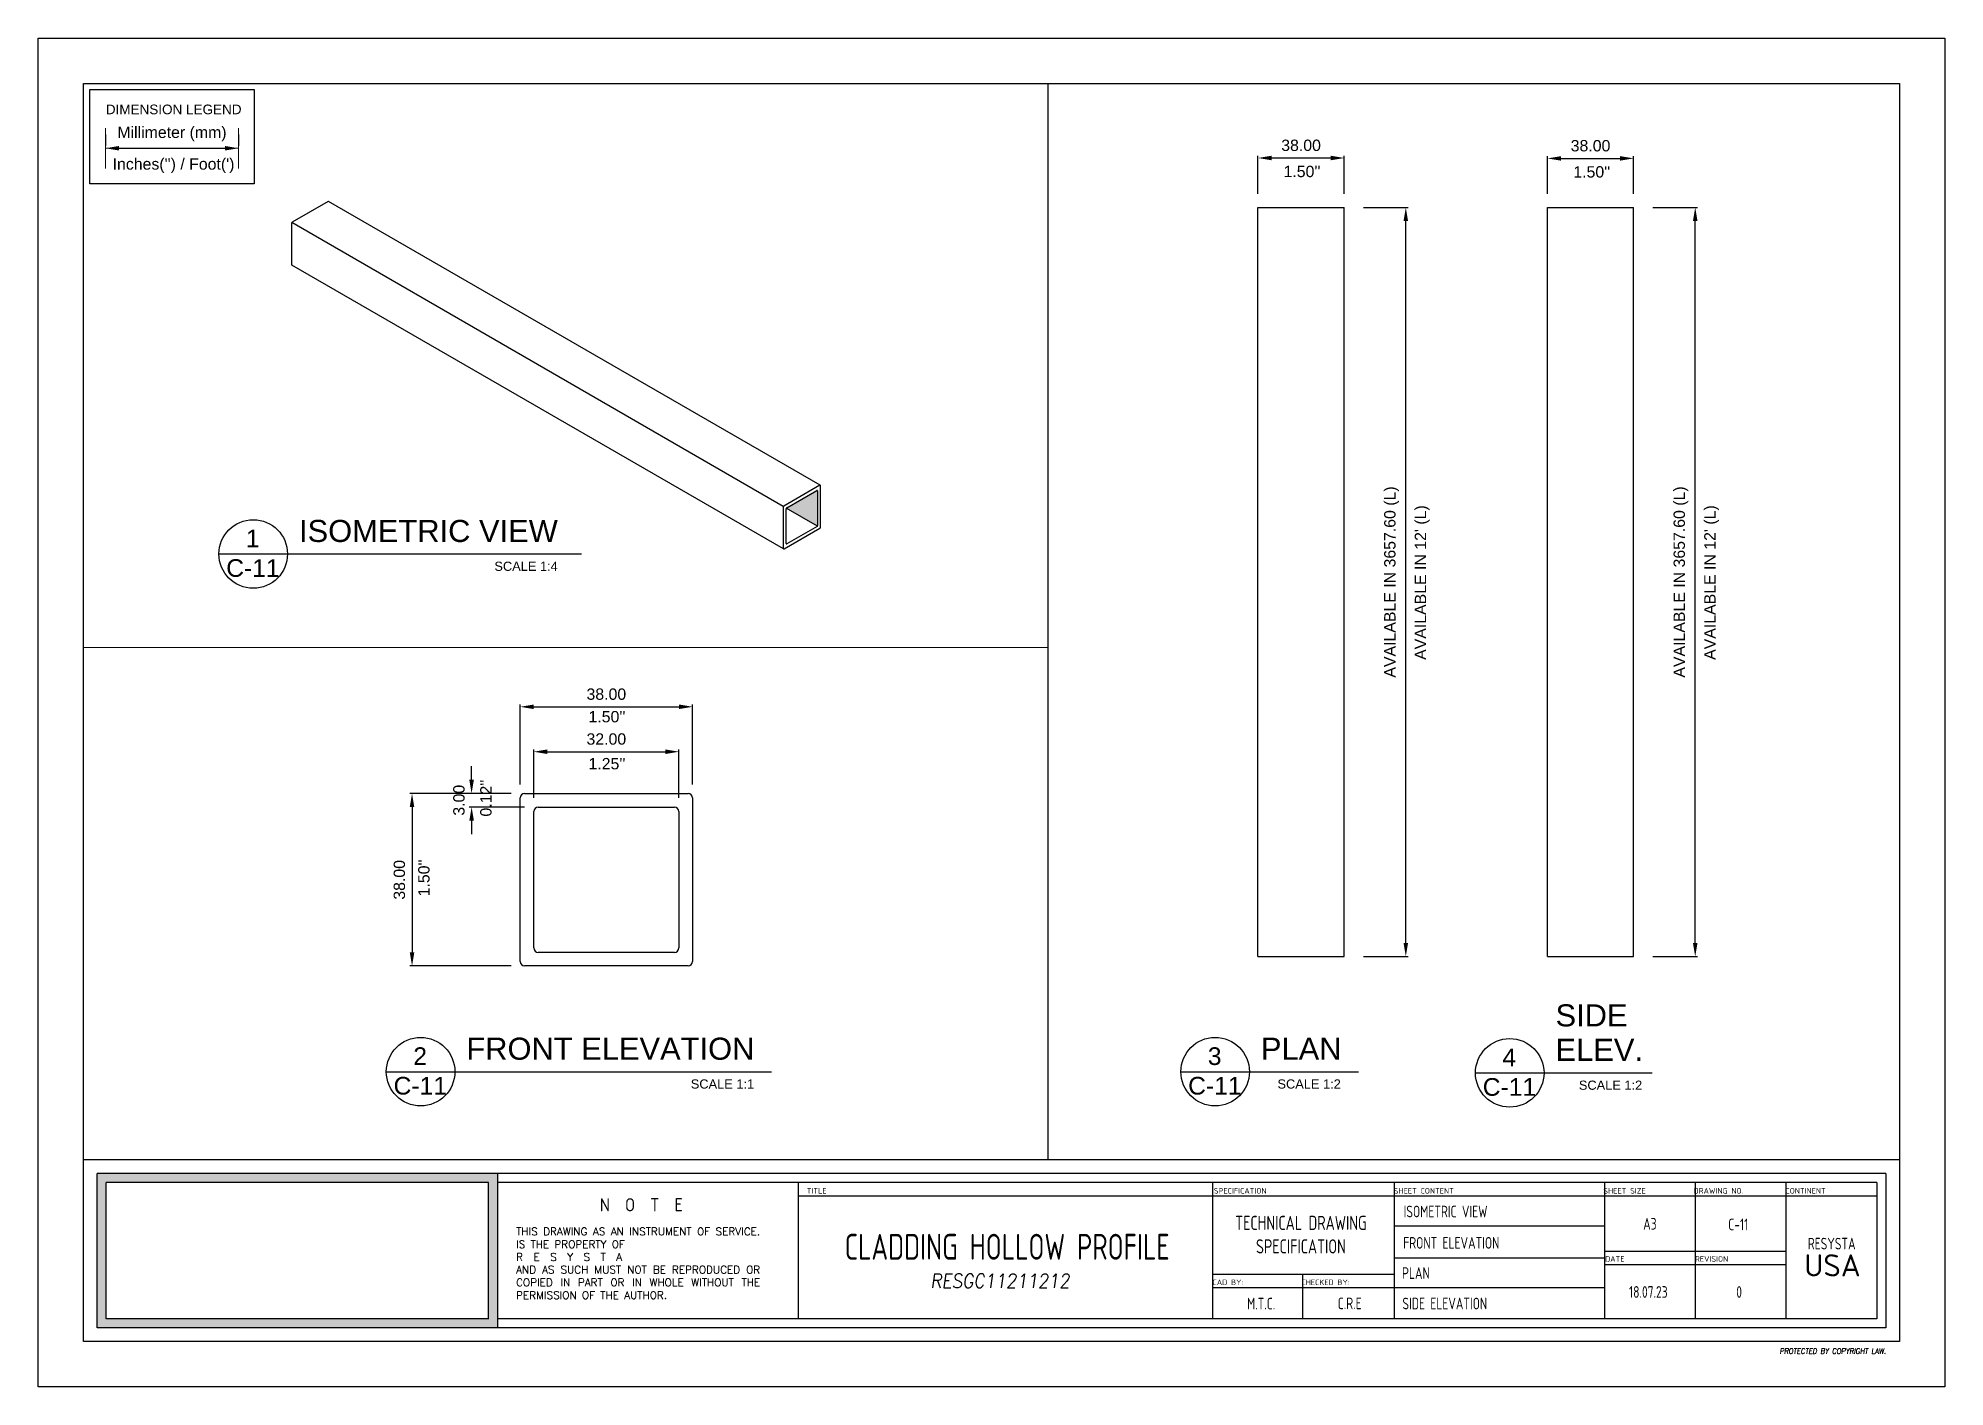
# Paper-space layout 'RESGC11211212' of a CAD drawing. Header units: millimetres. Extents: x -5 to 415, y -5 to 292.
# The model-space entities are those that its viewports show. They can reach past a viewport. Long polylines and large blocks are cut down to what shows.
import ezdxf

# ---------------------------------------------------------------- set-up
doc = ezdxf.new("R2010")
doc.units = ezdxf.units.MM
doc.layers.add('DIMENSION LEGEND', color=12, linetype='Continuous')
doc.layers.add('Text', color=3, linetype='Continuous', lineweight=13)
doc.layers.add('Wall', color=4, linetype='Continuous', lineweight=30)
doc.styles.add('ARIAL', font='simplex.shx')
doc.styles.get("Standard").update_dxf_attribs({"font": 'arial.ttf'})
doc.styles.add('x2$0$WSA-text', font='romans.shx', dxfattribs={"width": 0.8, "height": 150})
doc.dimstyles.get("Standard").update_dxf_attribs({"dimtxt": 2.5, "dimasz": 3, "dimexe": 0.5, "dimexo": 3, "dimgap": 1.5, "dimtad": 1, "dimzin": 0, "dimdsep": 46, "dimtxsty": 'Standard', "dimcen": 0.09, "dimclrd": 1, "dimclre": 1, "dimclrt": 3, "dimadec": 0, "dimazin": 0, "dimtfac": 1, "dimtix": 1, "dimtofl": 0, "dimtmove": 0, "dimatfit": 3, "dimfxl": 1, "dimtolj": 1, "dimtzin": 0, "dimarcsym": 1})

psp = doc.layouts.new('RESGC11211212')

# ---------------------------------------------------------------- texts
at = {"color": 3}
for s, height, p in [('ISOMETRIC VIEW', 4.865576, (52.4637, 181.0487)), ('1', 3.8873, (40.767, 179.8946)), ('C-11', 3.8873, (36.4306, 173.3777)), ('SCALE 1:4  ', 2.019484, (95.5017, 174.6973)), ('SIDE', 4.86558, (329.2405, 74.3744)), ('FRONT ELEVATION', 4.865576, (89.3295, 67.0391)), ('PLAN', 4.86558, (264.347, 67.0391)), ('ELEV.', 4.86558, (329.2405, 66.7756)), ('2', 3.8873, (77.6328, 65.8851)), ('3', 3.8873, (252.6502, 65.8851)), ('4', 3.8873, (317.5437, 65.6216)), ('C-11', 3.8873, (73.2964, 59.3681)), ('C-11', 3.8873, (248.3138, 59.3681)), ('C-11', 3.8873, (313.2073, 59.1046)), ('SCALE 1:1  ', 2.019484, (138.7622, 60.6877)), ('SCALE 1:2  ', 2.019484, (267.9906, 60.6877)), ('SCALE 1:2  ', 2.019484, (334.3794, 60.4243))]:
    psp.add_text(s, height=height, dxfattribs=at).set_placement(p)
at = {"color": 3, "insert": (390.2457, 21.7467), "char_height": 4.865576, "width": 218.853288, "attachment_point": 5}
psp.add_mtext('{\\fISOCPEUR|b0|i0|c0|p34;USA}', dxfattribs=at)
at = {"layer": 'Text', "style": 'x2$0$WSA-text', "oblique": 8, "width": 0.9}
for s, height, p in [('RESGC11211212', 3.034554, (191.5661, 16.8316)), ('PROTECTED BY COPYRIGHT LAW.', 1.210144, (378.5956, 2.2751))]:
    psp.add_text(s, height=height, dxfattribs=at).set_placement(p)
at = {"layer": 'Text', "attachment_point": 5}
for s, insert, char_height, width, style in [('{\\Fisocp|c0;  TITLE}', (165.6658, 38.1737), 1.2288, 18.306915, 'ARIAL'), ('{\\Fisocp|c0; SPECIFICATION}', (259.3624, 38.1737), 1.2288, 18.306915, 'ARIAL'), ('{\\Fisocp|c0; SHEET CONTENT}', (299.7979, 38.1737), 1.2288, 18.306915, 'ARIAL'), ('{\\Fisocp|c0; SHEET SIZE}', (344.019, 38.1737), 1.2288, 18.306915, 'ARIAL'), ('{\\Fisocp|c0; DRAWING NO.}', (364.7144, 38.1737), 1.2288, 18.306915, 'ARIAL'), ('{\\Fisocp|c0; CONTINENT}', (383.9005, 38.1737), 1.2288, 18.306915, 'ARIAL'), ('{\\Fisocp|c0;  N  O  T  E}', (126.2212, 35.0994), 2.892481, 43.09278, 'ARIAL'), ('{\\Fisocp|c0;ISOMETRIC VIEW}', (305.0219, 33.6173), 2.56727, 88.826886, 'x2$0$WSA-text'), ('\\pxqj;{\\W1;\\C2;THIS DRAWING AS AN INSTRUMENT OF SERVICE. IS THE PROPERTY OF\\P\\C3;R  E  S  Y  S  T  A\\P\\C2;AND AS SUCH MUST NOT BE REPRODUCED OR COPIED IN PART OR IN WHOLE WITHOUT THE PERMISSION OF THE AUTHOR. }', (129.4071, 22.205), 1.6836511, 58.253908, 'x2$0$WSA-text'), ('{\\Fisocp|c0;TECHNICAL DRAWING SPECIFICATION}', (273.1475, 28.5213), 3.106396, 44.070299, 'x2$0$WSA-text'), ('{\\Fisocp|c0;A3 }', (350.0325, 30.9044), 2.56727, 88.826886, 'x2$0$WSA-text'), ('{\\Fisocp|c0;C-11}', (369.5002, 30.7618), 2.56727, 88.826886, 'x2$0$WSA-text'), ('{\\Fisocp|c0;CLADDING HOLLOW PROFILE}', (208.452, 25.8424), 5.692757, 196.967959, 'x2$0$WSA-text'), ('{\\Fisocp|c0;FRONT ELEVATION}', (306.279, 26.7102), 2.56727, 88.826886, 'x2$0$WSA-text'), ('{\\Fisocp|c0;RESYSTA}', (390.0714, 26.5423), 2.56727, 88.826886, 'x2$0$WSA-text'), ('{\\Fisocp|c0;PLAN}', (298.4799, 20.0584), 2.56727, 88.826886, 'x2$0$WSA-text'), ('{\\Fisocp|c0; DATE}', (341.8837, 23.1737), 1.2288, 18.306915, 'ARIAL'), ('{\\Fisocp|c0; REVISION}', (363.1983, 23.1737), 1.2288, 18.306915, 'ARIAL'), ('{\\Fisocp|c0; CAD BY:}', (256.6764, 18.0226), 1.2288, 18.306915, 'ARIAL'), ('{\\Fisocp|c0; CHECKED BY:}', (278.1756, 18.0226), 1.2288, 18.306915, 'ARIAL'), ('{\\Fisocp|c0;18.07.23}', (349.6804, 15.9044), 2.56727, 88.826886, 'x2$0$WSA-text'), ('{\\Fisocp|c0;0}', (369.6804, 15.9044), 2.56727, 88.826886, 'x2$0$WSA-text'), ('{\\Fisocp|c0;M.T.C.}', (264.3975, 13.3307), 2.56727, 88.826886, 'x2$0$WSA-text'), ('{\\Fisocp|c0;C.R.E}', (283.8999, 13.3817), 2.56727, 88.826886, 'x2$0$WSA-text'), ('{\\Fisocp|c0;SIDE ELEVATION}', (304.8435, 13.3485), 2.56727, 88.826886, 'x2$0$WSA-text')]:
    psp.add_mtext(s, dxfattribs=dict(at, insert=insert, char_height=char_height, width=width, style=style))
at = {"layer": 'Wall', "color": 5, "insert": (9.9103, 277.3722), "char_height": 2.128107, "width": 31.230696, "attachment_point": 1}
psp.add_mtext('{\\C3;DIMENSION LEGEND}', dxfattribs=at)
at = {"layer": 'Wall', "color": 3, "lineweight": 5, "char_height": 2.5, "attachment_point": 1}
for s, insert, width in [("Inches('') / Foot(')", (11.4068, 265.5473), 28.810895), ("1.50''", (269.3269, 263.8987), 8.849079), ("1.50''", (333.1611, 263.8048), 8.849079), ("1.50''", (116.2298, 143.8341), 8.849079), ("1.25''", (116.2298, 133.4872), 8.849079)]:
    psp.add_mtext(s, dxfattribs=dict(at, insert=insert, width=width))
at = {"layer": 'Wall', "color": 3, "lineweight": 5, "char_height": 2.5, "attachment_point": 1, "rotation": 90}
for s, insert, width in [("\\A1;AVAILABLE IN {\\A0;12' (L)}", (298.24, 155.0887), 67.810464), ("\\A1;AVAILABLE IN {\\A0;12' (L)}", (361.9954, 155.0887), 67.810464), ("0.12''", (92.375, 120.5837), 8.849079), ("1.50''", (78.7151, 103.0141), 8.849079)]:
    psp.add_mtext(s, dxfattribs=dict(at, insert=insert, width=width))

msp = doc.modelspace()

# ---------------------------------------------------------------- blocks, each defined once
blk = doc.blocks.new('*D27')
at = {"layer": 'Defpoints', "color": 0, "transparency": 16777216}
for p in [(282.69, 265.61), (263.69, 254.74), (282.69, 254.74)]:
    blk.add_point(p, dxfattribs=at)
at = {"layer": 'Wall', "color": 1, "lineweight": -2, "transparency": 16777216}
for p, q in [((263.69, 257.74), (263.69, 266.11)), ((266.69, 265.61), (279.69, 265.61)), ((282.69, 257.74), (282.69, 266.11))]:
    blk.add_line(p, q, dxfattribs=at)
at = {"layer": 'Wall', "color": 1, "transparency": 16777216}
for points in [[(266.69, 266.11), (266.69, 265.11), (263.69, 265.61)], [(279.69, 266.11), (279.69, 265.11), (282.69, 265.61)]]:
    blk.add_solid(points, dxfattribs=at)
at = {"layer": 'Wall', "color": 3, "transparency": 16777216, "insert": (273.19, 268.39), "char_height": 2.5, "attachment_point": 5}
blk.add_mtext('\\A1;38.00', dxfattribs=at)
blk = doc.blocks.new('*D28')
at = {"layer": 'Defpoints', "color": 0, "transparency": 16777216}
for p in [(9.83, 267.76), (39.13, 267.76), (39.13, 267.76)]:
    blk.add_point(p, dxfattribs=at)
at = {"layer": 'Wall', "color": 1, "lineweight": -2, "transparency": 16777216}
for p, q in [((9.83, 270.76), (9.83, 268.26)), ((39.13, 270.76), (39.13, 268.26)), ((12.83, 267.76), (36.13, 267.76))]:
    blk.add_line(p, q, dxfattribs=at)
at = {"layer": 'Wall', "color": 1, "transparency": 16777216}
for points in [[(12.83, 268.26), (12.83, 267.26), (9.83, 267.76)], [(36.13, 268.26), (36.13, 267.26), (39.13, 267.76)]]:
    blk.add_solid(points, dxfattribs=at)
at = {"layer": 'Wall', "color": 3, "lineweight": 5, "transparency": 16777216, "insert": (24.48, 270.9), "char_height": 2.5, "attachment_point": 5}
blk.add_mtext('\\A1;Millimeter (mm)', dxfattribs=at)
blk = doc.blocks.new('*D45')
at = {"layer": 'Defpoints', "color": 0, "transparency": 16777216}
for p in [(346.45, 265.52), (327.45, 254.74), (346.45, 254.74)]:
    blk.add_point(p, dxfattribs=at)
at = {"layer": 'Wall', "color": 1, "lineweight": -2, "transparency": 16777216}
for p, q in [((327.45, 257.74), (327.45, 266.02)), ((330.45, 265.52), (343.45, 265.52)), ((346.45, 257.74), (346.45, 266.02))]:
    blk.add_line(p, q, dxfattribs=at)
at = {"layer": 'Wall', "color": 1, "transparency": 16777216}
for points in [[(330.45, 266.02), (330.45, 265.02), (327.45, 265.52)], [(343.45, 266.02), (343.45, 265.02), (346.45, 265.52)]]:
    blk.add_solid(points, dxfattribs=at)
at = {"layer": 'Wall', "color": 3, "transparency": 16777216, "insert": (336.95, 268.3), "char_height": 2.5, "attachment_point": 5}
blk.add_mtext('\\A1;38.00', dxfattribs=at)
blk = doc.blocks.new('*D47')
at = {"layer": 'Defpoints', "color": 0, "transparency": 16777216}
for p in [(139.16, 144.76), (101.16, 124.68), (139.16, 124.68)]:
    blk.add_point(p, dxfattribs=at)
at = {"layer": 'Wall', "color": 1, "lineweight": -2, "transparency": 16777216}
for p, q in [((101.16, 127.68), (101.16, 145.26)), ((104.16, 144.76), (136.16, 144.76)), ((139.16, 127.68), (139.16, 145.26))]:
    blk.add_line(p, q, dxfattribs=at)
at = {"layer": 'Wall', "color": 1, "transparency": 16777216}
for points in [[(104.16, 145.26), (104.16, 144.26), (101.16, 144.76)], [(136.16, 145.26), (136.16, 144.26), (139.16, 144.76)]]:
    blk.add_solid(points, dxfattribs=at)
at = {"layer": 'Wall', "color": 3, "transparency": 16777216, "insert": (120.16, 147.53), "char_height": 2.5, "attachment_point": 5}
blk.add_mtext('\\A1;38.00', dxfattribs=at)
blk = doc.blocks.new('*D48')
at = {"layer": 'Defpoints', "color": 0, "transparency": 16777216}
for p in [(102.16, 125.68), (77.36, 87.68), (102.16, 87.68)]:
    blk.add_point(p, dxfattribs=at)
at = {"layer": 'Wall', "color": 1, "lineweight": -2, "transparency": 16777216}
for p, q in [((99.16, 125.68), (76.86, 125.68)), ((77.36, 122.68), (77.36, 90.68)), ((99.16, 87.68), (76.86, 87.68))]:
    blk.add_line(p, q, dxfattribs=at)
at = {"layer": 'Wall', "color": 1, "transparency": 16777216}
for points in [[(76.86, 122.68), (77.86, 122.68), (77.36, 125.68)], [(76.86, 90.68), (77.86, 90.68), (77.36, 87.68)]]:
    blk.add_solid(points, dxfattribs=at)
at = {"layer": 'Wall', "color": 3, "transparency": 16777216, "insert": (74.58, 106.65), "char_height": 2.5, "attachment_point": 5, "rotation": 90}
blk.add_mtext('\\A1;38.00', dxfattribs=at)
blk = doc.blocks.new('*D50')
at = {"layer": 'Defpoints', "color": 0, "transparency": 16777216}
for p in [(90.48, 122.68), (102.16, 125.68), (105.16, 122.68)]:
    blk.add_point(p, dxfattribs=at)
at = {"layer": 'Wall', "color": 1, "lineweight": -2, "transparency": 16777216}
for p, q in [((90.48, 128.68), (90.48, 131.68)), ((99.16, 125.68), (89.98, 125.68)), ((102.16, 122.68), (89.98, 122.68)), ((90.48, 119.68), (90.48, 116.68))]:
    blk.add_line(p, q, dxfattribs=at)
at = {"layer": 'Wall', "color": 1, "transparency": 16777216}
for points in [[(89.98, 128.68), (90.98, 128.68), (90.48, 125.68)], [(89.98, 119.68), (90.98, 119.68), (90.48, 122.68)]]:
    blk.add_solid(points, dxfattribs=at)
at = {"layer": 'Wall', "color": 3, "transparency": 16777216, "insert": (87.7, 124.18), "char_height": 2.5, "attachment_point": 5, "rotation": 90}
blk.add_mtext('\\A1;3.00', dxfattribs=at)
blk = doc.blocks.new('*D52')
at = {"layer": 'Defpoints', "color": 0, "transparency": 16777216}
for p in [(136.16, 134.87), (104.16, 121.68), (136.16, 121.68)]:
    blk.add_point(p, dxfattribs=at)
at = {"layer": 'Wall', "color": 1, "lineweight": -2, "transparency": 16777216}
for p, q in [((104.16, 124.68), (104.16, 135.37)), ((107.16, 134.87), (133.16, 134.87)), ((136.16, 124.68), (136.16, 135.37))]:
    blk.add_line(p, q, dxfattribs=at)
at = {"layer": 'Wall', "color": 1, "transparency": 16777216}
for points in [[(107.16, 135.37), (107.16, 134.37), (104.16, 134.87)], [(133.16, 135.37), (133.16, 134.37), (136.16, 134.87)]]:
    blk.add_solid(points, dxfattribs=at)
at = {"layer": 'Wall', "color": 3, "transparency": 16777216, "insert": (120.16, 137.65), "char_height": 2.5, "attachment_point": 5}
blk.add_mtext('\\A1;32.00', dxfattribs=at)
blk = doc.blocks.new('*D53')
at = {"layer": 'Defpoints', "color": 0, "transparency": 16777216}
for p in [(283.94, 254.74), (296.26, 254.74), (283.94, 89.74)]:
    blk.add_point(p, dxfattribs=at)
at = {"layer": 'Wall', "color": 1, "lineweight": -2, "transparency": 16777216}
for p, q in [((286.94, 254.74), (296.76, 254.74)), ((296.26, 92.74), (296.26, 251.74)), ((286.94, 89.74), (296.76, 89.74))]:
    blk.add_line(p, q, dxfattribs=at)
at = {"layer": 'Wall', "color": 1, "transparency": 16777216}
for points in [[(295.76, 251.74), (296.76, 251.74), (296.26, 254.74)], [(295.76, 92.74), (296.76, 92.74), (296.26, 89.74)]]:
    blk.add_solid(points, dxfattribs=at)
at = {"layer": 'Wall', "color": 3, "transparency": 16777216, "insert": (293.12, 172.24), "char_height": 2.5, "attachment_point": 5, "rotation": 90}
blk.add_mtext('\\A1;AVAILABLE IN 3657.60 (L)', dxfattribs=at)
blk = doc.blocks.new('*D36')
at = {"layer": 'Defpoints', "color": 0, "transparency": 16777216}
for p in [(347.69, 254.74), (360.01, 254.74), (347.69, 89.74)]:
    blk.add_point(p, dxfattribs=at)
at = {"layer": 'Wall', "color": 1, "lineweight": -2, "transparency": 16777216}
for p, q in [((350.69, 254.74), (360.51, 254.74)), ((360.01, 92.74), (360.01, 251.74)), ((350.69, 89.74), (360.51, 89.74))]:
    blk.add_line(p, q, dxfattribs=at)
at = {"layer": 'Wall', "color": 1, "transparency": 16777216}
for points in [[(359.51, 251.74), (360.51, 251.74), (360.01, 254.74)], [(359.51, 92.74), (360.51, 92.74), (360.01, 89.74)]]:
    blk.add_solid(points, dxfattribs=at)
at = {"layer": 'Wall', "color": 3, "transparency": 16777216, "insert": (356.87, 172.24), "char_height": 2.5, "attachment_point": 5, "rotation": 90}
blk.add_mtext('\\A1;AVAILABLE IN 3657.60 (L)', dxfattribs=at)

# ---------------------------------------------------------------- dimensions: what is measured, and where the dimension line sits
at = {"layer": 'Wall', "color": 1, "lineweight": 5}
dim = psp.add_linear_dim(base=(39.1268, 267.7597), p1=(9.8292, 267.7597), p2=(39.1268, 267.7597), text='Millimeter (mm)', dimstyle='Standard', override={"dimpost": '\\X'}, dxfattribs=at)
dim.commit()
dim.dimension.update_dxf_attribs({"geometry": '*D28', "text_midpoint": (24.478, 270.8985)})
at = {"layer": 'Wall', "color": 2}
for base, p1, p2, picture, middle in [((282.69, 265.6132), (263.69, 254.7398), (282.69, 254.7398), '*D27', (273.19, 268.3905)), ((346.4454, 265.5192), (327.4454, 254.7398), (346.4454, 254.7398), '*D45', (336.9454, 268.2965))]:
    dim = psp.add_linear_dim(base=base, p1=p1, p2=p2, dimstyle='Standard', override={"dimlfac": -2, "dimpost": '\\X'}, dxfattribs=at)
    dim.commit()
    dim.dimension.update_dxf_attribs({"geometry": picture, "text_midpoint": middle})
for base, p1, p2, picture, middle in [((296.2556, 254.7398), (283.9393, 89.7398), (283.9393, 254.7398), '*D53', (296.2556, 172.2398)), ((360.0111, 254.7398), (347.6947, 89.7398), (347.6947, 254.7398), '*D36', (360.0111, 172.2398))]:
    dim = psp.add_linear_dim(base=base, p1=p1, p2=p2, angle=90, text='AVAILABLE IN 3657.60 (L)', dimstyle='Standard', override={"dimlfac": -2, "dimpost": '\\X'}, dxfattribs=at)
    dim.commit()
    dim.dimension.update_dxf_attribs({"geometry": picture, "text_midpoint": middle, "dimtype": 160})
at = {"layer": 'Wall'}
dim = psp.add_linear_dim(base=(139.1637, 144.755), p1=(101.1637, 124.6815), p2=(139.1637, 124.6815), dimstyle='Standard', override={"dimlfac": -1, "dimpost": '\\X'}, dxfattribs=at)
dim.commit()
dim.dimension.update_dxf_attribs({"geometry": '*D47', "text_midpoint": (120.1637, 144.755), "dimtype": 160})
dim = psp.add_linear_dim(base=(136.1637, 134.8691), p1=(104.1637, 121.6815), p2=(136.1637, 121.6815), dimstyle='Standard', override={"dimlfac": -1, "dimpost": '\\X'}, dxfattribs=at)
dim.commit()
dim.dimension.update_dxf_attribs({"geometry": '*D52', "text_midpoint": (120.1637, 137.6464)})
dim = psp.add_linear_dim(base=(90.4764, 122.6815), p1=(102.1637, 125.6815), p2=(105.1637, 122.6815), angle=90, dimstyle='Standard', override={"dimlfac": -1, "dimpost": '\\X'}, dxfattribs=at)
dim.commit()
dim.dimension.update_dxf_attribs({"geometry": '*D50', "text_midpoint": (87.6991, 124.1815)})
dim = psp.add_linear_dim(base=(77.359, 87.6815), p1=(102.1637, 125.6815), p2=(102.1637, 87.6815), angle=90, dimstyle='Standard', override={"dimlfac": -1, "dimpost": '\\X'}, dxfattribs=at)
dim.commit()
dim.dimension.update_dxf_attribs({"geometry": '*D48', "text_midpoint": (77.359, 106.648), "dimtype": 160})

# ---------------------------------------------------------------- hatches: boundary and pattern name
at = {"layer": 'Wall'}
h = msp.add_hatch(color=2, dxfattribs=at)
h.dxf.hatch_style = 1
h.paths.add_polyline_path([(6389.74, -6280.33, 0.57735), (6388.99, -6279.89), (6362.52, -6295.17, 0.131652), (6362.16, -6295.54), (6389.6, -6311.38, 0.131652), (6389.74, -6310.88)])

# ---------------------------------------------------------------- linework, layer by layer
for p, q in [((6908.7, -6040.46), (6908.7, -5710.46)), ((6908.7, -5710.46), (6946.7, -5710.46)), ((6946.7, -6040.46), (6946.7, -5710.46)), ((7036.21, -5710.46), (7074.21, -5710.46)), ((7036.21, -6040.46), (7036.21, -5710.46)), ((7074.21, -6040.46), (7074.21, -5710.46)), ((5958.44, -6025.32), (5926.78, -6043.59)), ((6392.08, -6275.39), (5958.94, -6025.32)), ((6908.7, -6040.46), (6946.7, -6040.46)), ((7036.21, -6040.46), (7074.21, -6040.46)), ((5926.28, -6044.46), (5926.28, -6081.02)), ((6359.42, -6293.96), (5926.41, -6043.96)), ((6359.67, -6331.53), (5926.53, -6081.45)), ((5650.11, -6149.83), (5650.11, -6113.83)), ((5651.11, -6112.83), (5687.11, -6112.83)), ((5688.11, -6113.83), (5688.11, -6149.83)), ((5653.11, -6146.83), (5653.11, -6116.83)), ((5654.11, -6115.83), (5684.11, -6115.83)), ((5685.11, -6116.83), (5685.11, -6146.83)), ((5684.11, -6147.83), (5654.11, -6147.83)), ((5687.11, -6150.83), (5651.11, -6150.83)), ((6391.58, -6275.39), (6359.92, -6293.67)), ((6392.33, -6312.38), (6392.33, -6275.83)), ((6362.52, -6295.17), (6388.99, -6279.89)), ((6389.74, -6280.33), (6389.74, -6310.88)), ((6359.42, -6294.54), (6359.42, -6331.09)), ((6389.6, -6311.38), (6362.16, -6295.54)), ((6362.02, -6326.59), (6362.02, -6296.04)), ((6389.24, -6311.75), (6362.77, -6327.03)), ((6360.17, -6331.53), (6391.83, -6313.25))]:
    msp.add_line(p, q, dxfattribs=at)
for centre, radius, start, end in [((5958.69, -6025.75), 0.5, 60, 120), ((5927.28, -6044.46), 1, 120, 180), ((5926.78, -6081.02), 0.5, 180, 240), ((5651.11, -6113.83), 1, 90, 180), ((5687.11, -6113.83), 1, 0, 90), ((5654.11, -6116.83), 1, 90, 180), ((5684.11, -6116.83), 1, 0, 90), ((5654.11, -6146.83), 1, 180, 270), ((5684.11, -6146.83), 1, 270, 0), ((5651.11, -6149.83), 1, 180, 270), ((5687.11, -6149.83), 1, 270, 0), ((6391.83, -6275.83), 0.5, 0, 120), ((6389.24, -6280.33), 0.5, 0, 120), ((6360.42, -6294.54), 1, 120, 180), ((6363.02, -6296.04), 1, 120, 180), ((6388.74, -6310.88), 1, 300, 0), ((6391.33, -6312.38), 1, 300, 0), ((6362.52, -6326.59), 0.5, 180, 300), ((6359.92, -6331.09), 0.5, 180, 300)]:
    msp.add_arc(centre, radius, start, end, dxfattribs=at)

# ---------------------------------------------------------------- hatches: boundary and pattern name
at = {"layer": 'Wall', "transparency": 33554636}
h = psp.add_hatch(color=3, dxfattribs=at)
h.dxf.hatch_style = 1
h.paths.add_polyline_path([(8.0005, 42.0032), (8.0005, 8.0032), (96.2317, 8.0032), (96.2317, 42.0032)])
h.paths.add_polyline_path([(94.2317, 40.0032), (94.2317, 10.0032), (10.0005, 10.0032), (10.0005, 40.0032)], flags=16)

# ---------------------------------------------------------------- linework, layer by layer
at = {"color": 1}
for p, q in [((34.8318, 178.4145), (114.6654, 178.4145)), ((71.6976, 64.4049), (156.5067, 64.4049)), ((246.715, 64.4049), (285.8663, 64.4049)), ((311.6086, 64.1414), (350.5215, 64.1414))]:
    psp.add_line(p, q, dxfattribs=at)
for centre in [(42.3796, 178.4145), (79.2454, 64.4049), (254.2629, 64.4049), (319.1564, 64.1414)]:
    psp.add_circle(centre, 7.5478, dxfattribs=at)
at = {"layer": 'DIMENSION LEGEND', "color": 20}
psp.add_lwpolyline([(6.4057, 280.6704), (42.6134, 280.6704), (42.6134, 259.8852), (6.4057, 259.8852)], close=True, dxfattribs=at)
at = {"layer": 'Wall', "color": 5}
for p, q in [((217.5005, 45.0032), (217.5005, 282.0032)), ((402.0005, 42.0032), (8.0005, 42.0032)), ((402.0005, 42.0032), (8.0005, 42.0032))]:
    psp.add_line(p, q, dxfattribs=at)
at = {"layer": 'Wall', "color": 1, "lineweight": 5}
for p, q in [((9.8292, 263.3312), (9.8292, 272.1882)), ((39.1268, 263.3312), (39.1268, 272.1882)), ((9.8292, 267.7597), (39.1268, 267.7597))]:
    psp.add_line(p, q, dxfattribs=at)
at = {"layer": 'Wall', "color": 1}
for p, q in [((405.0005, 45.0032), (5.0005, 45.0032)), ((340.0005, 37.0032), (162.4817, 37.0032)), ((400.0005, 37.0032), (340.0005, 37.0032)), ((293.7505, 30.4712), (340.0005, 30.4712)), ((293.7505, 23.3841), (340.0005, 23.3841)), ((340.0005, 21.9196), (380.0005, 21.9196)), ((253.7505, 16.8521), (293.7505, 16.8521)), ((293.7505, 16.8521), (340.0005, 16.8521))]:
    psp.add_line(p, q, dxfattribs=at)
at = {"layer": 'Wall'}
for p, q in [((96.2317, 8.0032), (96.2317, 42.0032)), ((94.2317, 9.8932), (94.2317, 40.0032)), ((162.4817, 9.8932), (162.4817, 39.8932)), ((253.7505, 10.0032), (253.7505, 40.0032)), ((293.7505, 10.0032), (293.7505, 40.0032)), ((340.0005, 40.0032), (340.0005, 10.0032)), ((360.0005, 40.0032), (360.0005, 10.0032)), ((380.0005, 40.0032), (380.0005, 10.0032)), ((340.0005, 24.9196), (380.0005, 24.9196)), ((253.7505, 19.8521), (293.7505, 19.8521)), ((273.4806, 19.8521), (273.4806, 10.0032))]:
    psp.add_line(p, q, dxfattribs=at)
at = {"layer": 'Wall', "color": 4}
for p, q in [((94.2317, 40.0032), (10.0005, 40.0032)), ((400.0005, 40.0032), (96.2317, 40.0032))]:
    psp.add_line(p, q, dxfattribs=at)
at = {"layer": 'Wall', "color": 5}
for points in [[(-4.9995, 292.0032), (415.0005, 292.0032), (415.0005, -4.9968), (-4.9995, -4.9968), (-4.9995, 292.0032)], [(402.0005, 42.0032), (402.0005, 8.0032), (8.0005, 8.0032), (8.0005, 42.0032)]]:
    psp.add_lwpolyline(points, dxfattribs=at)
at = {"layer": 'Wall', "color": 1}
psp.add_lwpolyline([(5.0005, 282.0032), (405.0005, 282.0032), (405.0005, 5.0032), (5.0005, 5.0032)], close=True, dxfattribs=at)
at = {"layer": 'Wall', "color": 5}
psp.add_lwpolyline([(5.0005, 282.0032), (405.0005, 282.0032), (405.0005, 45.0032), (5.0005, 45.0032)], close=True, dxfattribs=at)
at = {"layer": 'Wall', "color": 4}
for points in [[(94.2317, 10.0032), (10.0005, 10.0032), (10.0005, 40.0032)], [(400.0005, 40.0032), (400.0005, 10.0032), (96.2317, 10.0032)]]:
    psp.add_lwpolyline(points, dxfattribs=at)

psp.set_redraw_order([(e.dxf.handle, doc.entitydb.next_handle()) for e in psp.query("TEXT MTEXT ATTDEF DIMENSION ARC_DIMENSION")])  # texts and dimensions are drawn at this point

# ---------------------------------------------------------------- viewports
at = {"layer": 'Wall', "color": 5}
psp.add_viewport(center=(111.2505, 219.8962), size=(212.5, 124.213962), view_center_point=(6167.9741, -6169.9807), view_height=496.855848, dxfattribs=at)
for center, size, view_center_point, view_height, status in [((311.2505, 163.5032), (187.5, 237), (7003.8247, -5892.936), 474, 3), ((111.2505, 101.3962), (212.5, 112.786038), (5660.1963, -6137.1179), 112.786037, 4)]:
    psp.add_viewport(center=center, size=size, view_center_point=view_center_point, view_height=view_height, status=status, dxfattribs=at)

doc.saveas('drawing.dxf')
